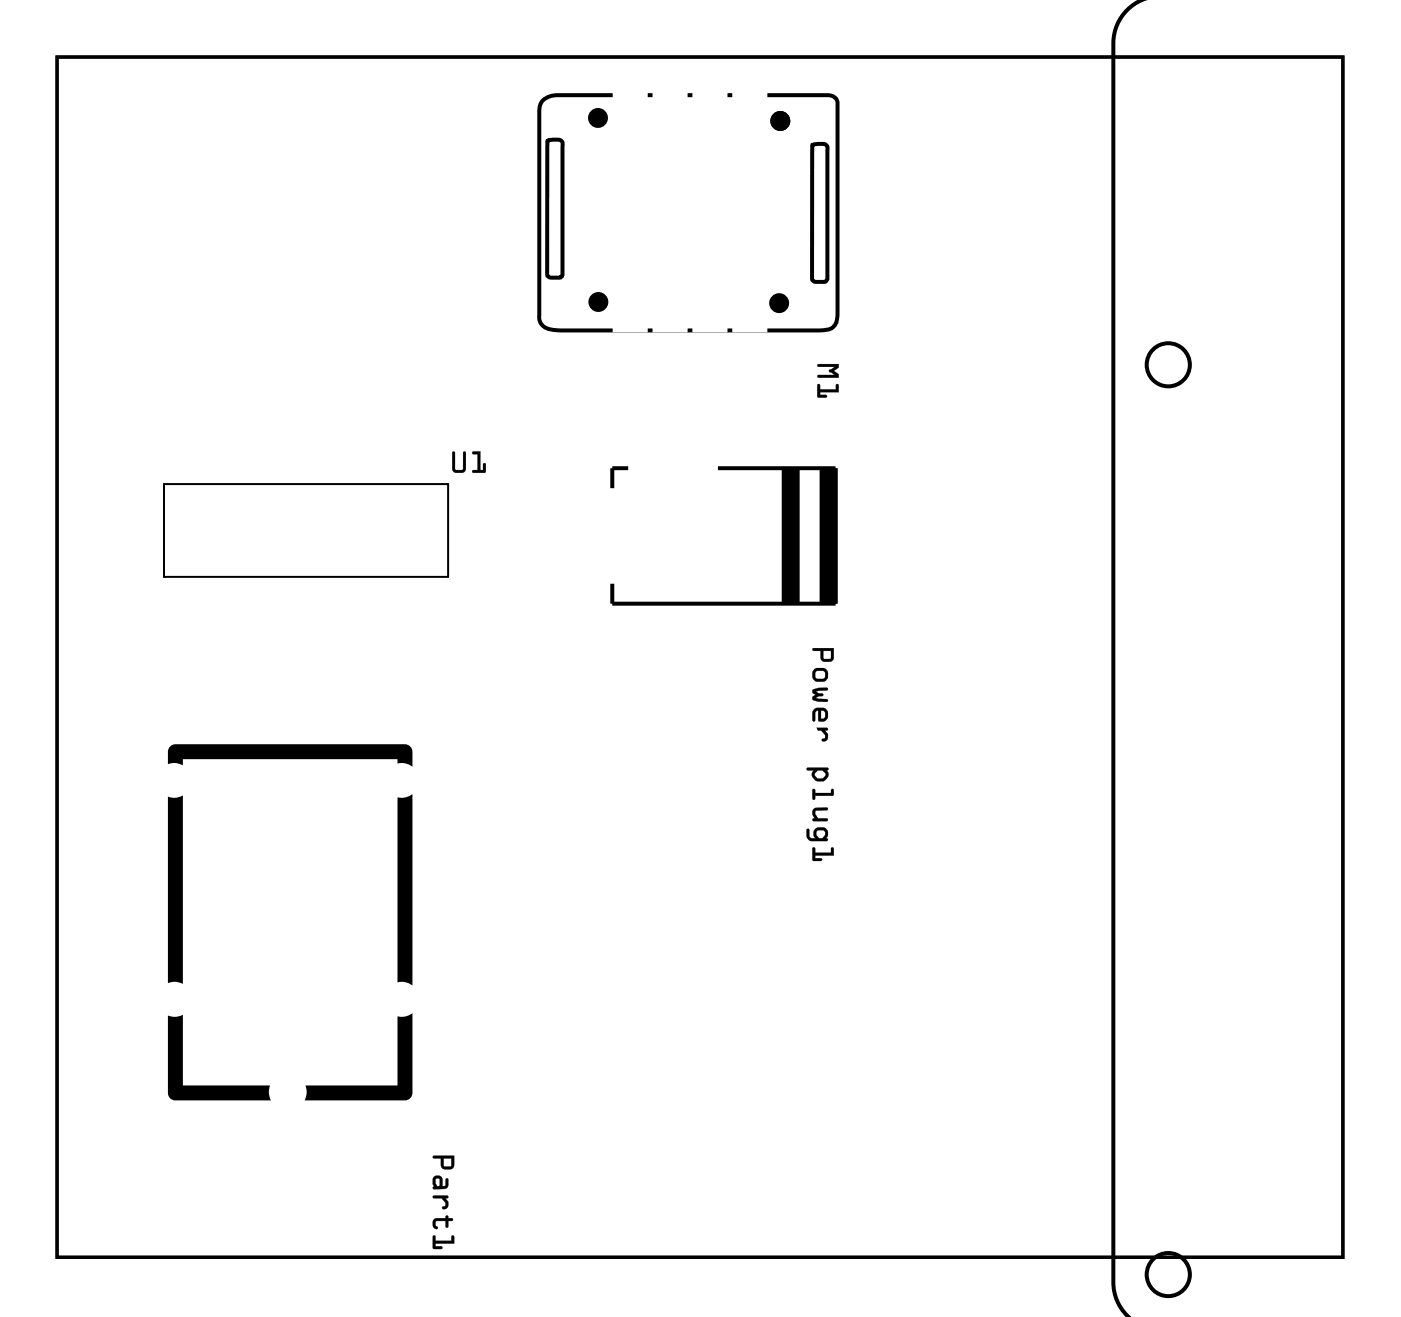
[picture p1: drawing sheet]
<svg xmlns="http://www.w3.org/2000/svg" width="89mm" height="84mm" viewBox="0 0 89 84" stroke-linecap="round" stroke-linejoin="round" font-family="sans-serif">
<path d="M3.6 3.6h82v76.6h-82z" fill="none" stroke="#000" stroke-width=".2"/>
<g fill="#000">
<path d="M10.7 50.8l.4 .1 .6-.2v12l-.6-.1-.4 .1zM10.8 47.7l.1-.2 .3-.1h14.6a.58 .58 0 0 1 .5 .8v.7l-.5-.2h-.5v-.3h-13.7v.4l-.5-.2-.4 .1zM10.7 64.7l.4 .1 .6-.1v4.5h5.5l-.1 .4 .2 .6h-6.1a.48 .48 0 0 1-.5-.5zM19.5 69.2h5.8v-4.4h.5l.5-.2v5.1l-.1 .2-.2 .2-.2 .1h-6.4l.1-.6zM25.3 50.8h.5l.5-.2v12.2l-.5-.2h-.5z"/>
<path d="M3.6 3.6h82v76.6h-82zM3.6 3.6v76.6h82v-76.6z"/>
<path d="M28.8 28.8h.2v1.1l.1 .1 .4-.1v-1a.1 .1 0 0 1 .1-.1 .1 .1 0 0 1 .1 .1v1.1l-.2 .1-.4 .1-.2-.1-.1-.2zM28.8 28.8v1.2l.2 .1h.5l.2-.2v-1.1h-.1l-.1 .1v1l-.4 .1-.1-.1v-1.1zM30.1 28.8h.5v1.2h.2v-.4a.1 .1 0 0 1 .1-.1 .1 .1 0 0 1 .1 .1l-.1 .5-.7 .1a.1 .1 0 0 1-.1-.1 .1 .1 0 0 1 .1-.1h.2v-1h-.3zM30.1 28.8v.1h.3v1.1h-.3v.1h.8v-.6l-.1 .1v.4h-.2v-1.2z"/>
<path d="M28.8 28.8h.2v1.1l.1 .1 .4-.1v-1l.1-.1h.1v1.1l-.2 .2h-.5l-.2-.1zM30.1 28.8h.5v1.2h.2v-.4l.1-.1v.6h-.8v-.1h.3v-1h-.3z"/>
<path d="M52.1 23.2h1.3v.2l-.3 .2 .3 .3v.2l-1.3-.1 .1-.1h1l-.3-.2a.1 .1 0 0 1-.1-.1 .1 .1 0 0 1 .1 0l.3-.2h-1zM52.1 24.5h.1v.3h1.1v-.3h.1v.5h-1.2v.2h.4l.1 .1h-.6z"/>
<path d="M52.1 23.2h1.3v.2l-.3 .2 .3 .3v.2h-1.2a.1 .1 0 0 1-.1-.1 .1 .1 0 0 1 .1-.1h1l-.3-.2a.1 .1 0 0 1-.1-.1 .1 .1 0 0 1 .1 0l.3-.2h-1l-.1-.1zM52.1 23.2l.1 .2h1l-.4 .2 .4 .3h-1l-.1 .1v.1h1.3v-.2l-.3-.3 .3-.2v-.2zM52.1 24.5h.1v.3h1.1l-.1-.2a.1 .1 0 0 1 .1-.1 .1 .1 0 0 1 .1 .1v.4h-1.2v.2h.4a.1 .1 0 0 1 .1 .1 .1 .1 0 0 1-.1 .1l-.5-.1zM52.1 24.5v.8h.6l-.1-.1h-.4v-.2h1.2v-.5h-.1v.3h-1.1v-.3z"/>
<path d="M51.8 41.3h1.3v.7l-.1 .2h-.6l-.1-.2v-.5h-.5zM52.4 41.5l.1 .5h.4v-.5zM51.8 43.1a.5 .5 0 0 1 1 0 .5 .5 0 0 1-1 0zM52 42.8l-.1 .3 .1 .2 .5-.1 .1-.3-.1-.1zM51.8 44a.95 .95 0 0 1 .9-.2v.1v.1l-.7 .1 .4 .2-.4 .2 .7 .1v.1a.95 .95 0 0 1-.9-.1v-.2l.2-.1-.2-.1zM51.9 45.2l.2-.1 .5 .1 .1 .3v.3l-.2 .2h-.3l-.1-.7h-.1l-.1 .1v.5l-.1 .1v-.6zM52.3 45.3v.5h.2l.1-.4-.1-.1zM51.8 46.4h.9v.1l-.1 .1 .1 .2a.33 .33 0 0 1 0 .3 .33 .33 0 0 1-.3 .2 .12 .12 0 0 1 0-.2 .12 .12 0 0 1 .1 0l.1-.2-.3-.3h-.5zM51.4 49l1.3-.1a.11 .11 0 0 1 .1 .2 .1 .1 0 0 1-.2 0l.2 .3-.3 .4a.54 .54 0 0 1-.8-.4l.1-.3h-.4zM52.1 49.1l-.2 .3 .2 .2h.3l.2-.2-.2-.3zM51.8 50.3l.1 .1v.2h1v-.2l.2-.1v.4h-1.2v.2l-.1 .1zM51.8 51.6l.2-.1h.7v.1l-.7 .1-.1 .1 .2 .4h.6v.1h-.9v-.1h.1l-.1-.3zM51.4 52.9h.2v.5h.3l-.1-.2 .1-.4 .2-.1 .5 .1 .1 .2v.3l-.1 .1 .1 .2h-1.1l-.2-.2zM52.1 53l-.1 .2 .2 .2h.2l.2-.2v-.2l-.1-.1zM51.8 54l.1 .1v.3h1v-.3l.2-.1v.5h-1.2v.2h.4l.1 .1-.6 .1z"/>
<path d="M51.8 41.3h1.3v.7l-.1 .2h-.6l-.1-.2v-.5h-.5zM51.8 41.4v.1h.5v.5l.1 .2h.6l.1-.2v-.7zM52.4 41.5l.1 .5h.4v-.5zM52.4 41.5h.5v.5h-.4zM51.7 43.1a.55 .55 0 0 1 1.1 0 .55 .55 0 0 1-1.1 0zM51.8 43.1a.49 .49 0 0 0 .9 0 .49 .49 0 0 0-.9 0zM52 42.8l-.1 .1 .1 .4 .5-.1 .1-.3-.1-.1zM52 42.8h.5l.1 .1-.1 .3-.5 .1-.1-.2zM51.8 44l.3-.2h.6a.1 .1 0 0 1 .1 .1 .1 .1 0 0 1-.1 .1l-.7 .1 .4 .1a.1 .1 0 0 1 .1 .1 .1 .1 0 0 1-.1 .1l-.4 .1 .7 .1a.1 .1 0 0 1 .1 .1 .1 .1 0 0 1-.1 .1l-.9-.2v-.2l.2-.1-.2-.1zM51.8 44v.2l.2 .1-.2 .1v.2l.3 .1h.6v-.1l-.8-.1 .5-.2-.5-.2 .8-.1v-.1h-.6zM51.9 45.2l.2-.1h.4l.3 .4-.1 .2-.1 .2-.4 .1-.1-.1v-.6h-.1l-.1 .2v.4a.1 .1 0 0 1-.1 .1 .1 .1 0 0 1-.1-.1l.1-.5zM51.9 45.2l-.1 .2v.6l.1-.1v-.5l.1-.1h.1l.1 .7h.3l.2-.2v-.3l-.1-.3-.5-.1zM52.3 45.3v.5h.2l.1-.4zM52.3 45.3h.2l.1 .1v.3l-.1 .1h-.2zM51.8 46.4h.9a.1 .1 0 0 1 .1 .1 .1 .1 0 0 1-.1 .1h-.1l.1 .2a.33 .33 0 0 1 0 .3 .33 .33 0 0 1-.3 .2 .14 .14 0 0 1 0-.2 .14 .14 0 0 1 .2-.1v-.1l-.3-.3h-.5zM51.8 46.4v.2h.5l.3 .3v.1l-.2 .2a.23 .23 0 0 0 .2 0 .23 .23 0 0 0 .1-.2v-.2l-.2-.2 .2-.1v-.1zM51.4 49l1.3-.1a.11 .11 0 0 1 .1 .2 .1 .1 0 0 1-.2 0l.2 .2v.2l-.2 .2-.2 .1a.5 .5 0 0 1-.6-.2l-.1-.3 .1-.2h-.4zM51.4 49v.1h.5l-.2 .2v.2l.3 .3h.5l.3-.3v-.2l-.2-.2h.2l-.1-.1zM52.1 49.1l-.2 .3 .2 .2h.3l.2-.2v-.1l-.2-.2zM52.1 49.1h.3l.2 .3-.2 .2h-.3l-.2-.2zM51.8 50.3h.1v.3h1v-.2a.1 .1 0 0 1 .1-.1 .1 .1 0 0 1 .1 .1v.3h-1.2v.2a.1 .1 0 0 1-.1 .1 .1 .1 0 0 1-.1-.1zM51.8 50.3v.7l.1-.1v-.2h1.2v-.4l-.1 .1-.1 .2h-1v-.2zM51.8 51.6l.9-.1a.09 .09 0 0 1 .1 .1 .09 .09 0 0 1-.1 .1h-.7l-.1 .2 .2 .3h.6a.1 .1 0 0 1 .1 .1 .1 .1 0 0 1-.1 .1h-.9a.1 .1 0 0 1 0-.2 .1 .1 0 0 1 .1 0l-.2-.3zM51.8 51.6v.3l.1 .3h-.1v.1h.9v-.1h-.6l-.2-.4 .1-.1 .7-.1v-.1h-.7zM51.4 52.9h.2v.5h.3l-.1-.2 .1-.4 .2-.1 .4 .1 .3 .3-.1 .2-.1 .1a.11 .11 0 0 1 .2 .1 .1 .1 0 0 1-.1 .1h-1.1l-.2-.2zM51.4 52.9v.5l.2 .2h1.1v-.1a.19 .19 0 0 1 0-.3v-.2l-.1-.2h-.6l-.2 .2 .2 .5-.3-.1-.1-.1-.1-.4zM52.1 53l-.1 .3 .2 .1h.2l.2-.2-.1-.2zM52 53l.5-.1 .1 .1v.2l-.2 .2h-.2l-.2-.2zM51.8 54l.1 .1v.3h1v-.3a.1 .1 0 0 1 .1-.1 .1 .1 0 0 1 .1 .1v.5l-1.2-.1v.2h.4a.1 .1 0 0 1 .1 .1 .1 .1 0 0 1-.1 .1l-.5-.1zM51.8 54.1v.8l.6-.1-.1-.1h-.4v-.2h1.2v-.5l-.1 .1-.1 .3h-1v-.3z"/>
<path d="M27.6 73.7h1.3v.7l-.1 .1h-.5l-.2-.1v-.5l-.5-.1zM28.3 73.9v.4h.4l.1-.4zM27.6 75l.2-.1 .3 .1 .1 .6h.2v-.4l.1-.1v.6l-.2 .1h-.7l.1-.2-.1-.4zM27.8 75.1l-.1 .3 .2 .2h.1v-.4zM27.6 76.2h.9v.2h-.1l.1 .2a.33 .33 0 0 1 0 .3 .33 .33 0 0 1-.3 .2 .12 .12 0 0 1 0-.2 .12 .12 0 0 1 .2 0v-.2l-.3-.3h-.5zM27.6 77.7h.8l.1-.2 .1 .2h.3l-.1 .1h-.2v.4l-.1 .1-.1-.1v-.4h-.6l-.1 .3 .2 .1-.1 .2a.34 .34 0 0 1-.3-.3 .34 .34 0 0 1 .1-.4zM27.6 78.8h.1v.3h1.1v-.3h.1v.5h-1.2v.2h.4l.1 .1h-.6z"/>
<path d="M27.6 73.7h1.3v.7l-.1 .1h-.6l-.1-.1v-.5h-.5zM27.6 73.7v.1h.5v.6l.2 .1h.5l.1-.1v-.7zM28.3 73.9v.4h.4l.1-.4zM28.3 73.8h.5l-.1 .6h-.4zM27.6 75l.2-.1 .3 .1 .1 .6h.2v-.4a.1 .1 0 0 1 .1-.1 .1 .1 0 0 1 .1 .1v.4l-.2 .2h-.7a.09 .09 0 0 1-.1-.1 .09 .09 0 0 1 .1-.1l-.1-.1zM27.7 75l-.1 .2 .1 .5-.1 .1h.7l.2-.1v-.5h-.1v.4h-.2l-.1-.6h-.2zM27.8 75.2l-.1 .2 .2 .2h.1v-.4zM27.8 75.1l.2 .1v.4h-.1l-.2-.2zM27.6 76.2h.9a.1 .1 0 0 1 .1 .1 .1 .1 0 0 1-.1 .1h-.1l.2 .2a.33 .33 0 0 1-.1 .3 .33 .33 0 0 1-.3 .2 .14 .14 0 0 1 0-.2 .14 .14 0 0 1 .2 0v-.2l-.3-.3h-.5zM27.6 76.3v.1h.5l.3 .3v.2l-.2 .1a.23 .23 0 0 0 .2 .1 .23 .23 0 0 0 .2-.3l-.1-.2-.2-.2h.2v-.2zM27.6 77.7h.2h.6v-.1a.1 .1 0 0 1 .1-.1 .1 .1 0 0 1 .1 .1v.1h.2a.1 .1 0 0 1 .1 0 .1 .1 0 0 1-.1 .1h-.2v.4a.1 .1 0 0 1-.1 .1 .1 .1 0 0 1-.1-.1v-.4l-.6 .1v.2l.1 .1v.1a.21 .21 0 0 1-.3 0 .21 .21 0 0 1 0-.2zM27.7 77.7a.38 .38 0 0 0 .1 .7l.1-.1-.2-.2 .1-.3h.6v.4l.1 .1 .1-.1v-.4h.2v-.1h-.2l-.1-.2-.1 .2zM27.6 78.8h.1v.3h1.1l-.1-.3a.1 .1 0 0 1 .1-.1 .1 .1 0 0 1 .1 .1v.5h-1.2v.2l.4-.1a.1 .1 0 0 1 .1 .1 .1 .1 0 0 1-.1 .1h-.5zM27.6 78.8v.8h.6l-.1-.1h-.4v-.2h1.2v-.5h-.1v.3h-1.1v-.3z"/>
</g>
<g fill="none" stroke="#000" stroke-width=".25">
<path d="M72.9 0a2.96 2.96 0 0 0-2 2.8v79a2.94 2.94 0 0 0 1.1 2.2M34.6 6.4l.3-.2 .6-.1h17.4a.56 .56 0 0 1 .5 .4v13.5a.94 .94 0 0 1-1.2 1.1l-16.8-.1a.9 .9 0 0 1-1-.9v-13l.1-.5zM34.9 9l.1-.1a.62 .62 0 0 1 .8 .2v8.4l-.1 .2h-.6h-.1l-.1-.2zM51.7 9.3l.2-.1a.62 .62 0 0 1 .8 .2v8.3l-.2 .3h-.5l-.2-.1-.1-.2zM40 29.9h-1v1.2M45.7 29.9h7.5v8.6h-14.2v-1.3M49.9 29.9v8.6M50.1 29.9v8.6M50.2 29.9v8.6M50.3 29.9v8.6M50.4 29.9v8.6M50.6 29.9v8.6"/>
<path d="M50.7 29.9v8.6M50.8 29.9v8.6M52.3 29.9v8.6M52.5 29.9v8.6M52.6 29.9v8.6M52.7 29.9v8.6M52.8 29.9v8.6M53 29.9v8.6M53.1 29.9v8.6"/>
<circle cx="74.4" cy="23.3" r="1.37"/>
<circle cx="74.4" cy="81.3" r="1.37"/>
</g>
<path d="M10.4 30.9h18.1v5.9h-18.1z" fill="none" stroke="#000" stroke-width=".13"/>
<g fill="#000">
<circle cx="38.1" cy="7.5" r=".64"/>
<circle cx="38.1" cy="19.3" r=".64"/>
<circle cx="49.6" cy="19.3" r=".64"/>
<circle cx="49.7" cy="7.7" r=".64"/>
</g>
<path d="M42.2 49.1h.6v1.5h-.6z" fill="#fff"/>
<path d="M42.2 49.1h.6v1.5h-.6z" fill="none" stroke="#fff" stroke-width=".25"/>
<circle cx="37.6" cy="47.2" r="1.5" fill="#fff"/>
<circle cx="37.6" cy="47.2" r="1.5" fill="none" stroke="#fff" stroke-width=".76" stroke-linecap="butt"/>
<path d="M43.2 49.1h.6v1.5h-.6z" fill="#fff"/>
<path d="M43.2 49.1h.6v1.5h-.6z" fill="none" stroke="#fff" stroke-width=".25"/>
<path d="M44.2 49.1h.6v1.5h-.6z" fill="#fff"/>
<path d="M44.2 49.1h.6v1.5h-.6z" fill="none" stroke="#fff" stroke-width=".25"/>
<path d="M45.2 49.1h.6v1.5h-.6z" fill="#fff"/>
<path d="M45.2 49.1h.6v1.5h-.6z" fill="none" stroke="#fff" stroke-width=".25"/>
<path d="M45.2 64.1h.6v1.6h-.6z" fill="#fff"/>
<path d="M45.2 64.1h.6v1.6h-.6z" fill="none" stroke="#fff" stroke-width=".25"/>
<circle cx="50.3" cy="47.2" r="1.5" fill="#fff"/>
<circle cx="50.3" cy="47.2" r="1.5" fill="none" stroke="#fff" stroke-width=".76" stroke-linecap="butt"/>
<path d="M44.2 64.1h.6v1.6h-.6z" fill="#fff"/>
<path d="M44.2 64.1h.6v1.6h-.6z" fill="none" stroke="#fff" stroke-width=".25"/>
<path d="M43.2 64.1h.6v1.6h-.6z" fill="#fff"/>
<path d="M43.2 64.1h.6v1.6h-.6z" fill="none" stroke="#fff" stroke-width=".25"/>
<path d="M42.2 64.1h.6v1.6h-.6z" fill="#fff"/>
<path d="M42.2 64.1h.6v1.6h-.6z" fill="none" stroke="#fff" stroke-width=".25"/>
<circle cx="37.6" cy="63.7" r=".69" fill="#fff"/>
<circle cx="37.6" cy="63.7" r=".69" fill="none" stroke="#fff" stroke-width=".64" stroke-linecap="butt"/>
<circle cx="50.3" cy="67.5" r="1.5" fill="#fff"/>
<circle cx="50.3" cy="67.5" r="1.5" fill="none" stroke="#fff" stroke-width=".76" stroke-linecap="butt"/>
<circle cx="37.6" cy="61.2" r=".69" fill="#fff"/>
<circle cx="37.6" cy="61.2" r=".69" fill="none" stroke="#fff" stroke-width=".64" stroke-linecap="butt"/>
<circle cx="37.6" cy="67.5" r="1.5" fill="#fff"/>
<circle cx="37.6" cy="67.5" r="1.5" fill="none" stroke="#fff" stroke-width=".76" stroke-linecap="butt"/>
<circle cx="37.6" cy="58.6" r=".69" fill="#fff"/>
<circle cx="37.6" cy="58.6" r=".69" fill="none" stroke="#fff" stroke-width=".64" stroke-linecap="butt"/>
<circle cx="37.6" cy="56.1" r=".69" fill="#fff"/>
<circle cx="37.6" cy="56.1" r=".69" fill="none" stroke="#fff" stroke-width=".64" stroke-linecap="butt"/>
<circle cx="37.6" cy="53.6" r=".69" fill="#fff"/>
<circle cx="37.6" cy="53.6" r=".69" fill="none" stroke="#fff" stroke-width=".64" stroke-linecap="butt"/>
<circle cx="37.6" cy="51" r=".69" fill="#fff"/>
<circle cx="37.6" cy="51" r=".69" fill="none" stroke="#fff" stroke-width=".64" stroke-linecap="butt"/>
<path d="M42.2 49.1h.6v1.5h-.6z" fill="#fff"/>
<path d="M42.2 49.1h.6v1.5h-.6z" fill="none" stroke="#fff" stroke-width=".25"/>
<circle cx="37.6" cy="47.2" r="1.5" fill="#fff"/>
<circle cx="37.6" cy="47.2" r="1.5" fill="none" stroke="#fff" stroke-width=".76" stroke-linecap="butt"/>
<path d="M43.2 49.1h.6v1.5h-.6z" fill="#fff"/>
<path d="M43.2 49.1h.6v1.5h-.6z" fill="none" stroke="#fff" stroke-width=".25"/>
<path d="M44.2 49.1h.6v1.5h-.6z" fill="#fff"/>
<path d="M44.2 49.1h.6v1.5h-.6z" fill="none" stroke="#fff" stroke-width=".25"/>
<path d="M45.2 49.1h.6v1.5h-.6z" fill="#fff"/>
<path d="M45.2 49.1h.6v1.5h-.6z" fill="none" stroke="#fff" stroke-width=".25"/>
<path d="M45.2 64.1h.6v1.6h-.6z" fill="#fff"/>
<path d="M45.2 64.1h.6v1.6h-.6z" fill="none" stroke="#fff" stroke-width=".25"/>
<circle cx="50.3" cy="47.2" r="1.5" fill="#fff"/>
<circle cx="50.3" cy="47.2" r="1.5" fill="none" stroke="#fff" stroke-width=".76" stroke-linecap="butt"/>
<path d="M44.2 64.1h.6v1.6h-.6z" fill="#fff"/>
<path d="M44.2 64.1h.6v1.6h-.6z" fill="none" stroke="#fff" stroke-width=".25"/>
<path d="M43.2 64.1h.6v1.6h-.6z" fill="#fff"/>
<path d="M43.2 64.1h.6v1.6h-.6z" fill="none" stroke="#fff" stroke-width=".25"/>
<path d="M42.2 64.1h.6v1.6h-.6z" fill="#fff"/>
<path d="M42.2 64.1h.6v1.6h-.6z" fill="none" stroke="#fff" stroke-width=".25"/>
<circle cx="37.6" cy="63.7" r=".69" fill="#fff"/>
<circle cx="37.6" cy="63.7" r=".69" fill="none" stroke="#fff" stroke-width=".64" stroke-linecap="butt"/>
<circle cx="50.3" cy="67.5" r="1.5" fill="#fff"/>
<circle cx="50.3" cy="67.5" r="1.5" fill="none" stroke="#fff" stroke-width=".76" stroke-linecap="butt"/>
<circle cx="37.6" cy="61.2" r=".69" fill="#fff"/>
<circle cx="37.6" cy="61.2" r=".69" fill="none" stroke="#fff" stroke-width=".64" stroke-linecap="butt"/>
<circle cx="37.6" cy="67.5" r="1.5" fill="#fff"/>
<circle cx="37.6" cy="67.5" r="1.5" fill="none" stroke="#fff" stroke-width=".76" stroke-linecap="butt"/>
<circle cx="37.6" cy="58.6" r=".69" fill="#fff"/>
<circle cx="37.6" cy="58.6" r=".69" fill="none" stroke="#fff" stroke-width=".64" stroke-linecap="butt"/>
<circle cx="37.6" cy="56.1" r=".69" fill="#fff"/>
<circle cx="37.6" cy="56.1" r=".69" fill="none" stroke="#fff" stroke-width=".64" stroke-linecap="butt"/>
<circle cx="37.6" cy="53.6" r=".69" fill="#fff"/>
<circle cx="37.6" cy="53.6" r=".69" fill="none" stroke="#fff" stroke-width=".64" stroke-linecap="butt"/>
<circle cx="37.6" cy="51" r=".69" fill="#fff"/>
<circle cx="37.6" cy="51" r=".69" fill="none" stroke="#fff" stroke-width=".64" stroke-linecap="butt"/>
<circle cx="39.6" cy="34.2" r="1.52" fill="#fff"/>
<circle cx="39.6" cy="34.2" r="1.52" fill="none" stroke="#fff" stroke-width=".76" stroke-linecap="butt"/>
<circle cx="45.7" cy="34.2" r="1.52" fill="#fff"/>
<circle cx="45.7" cy="34.2" r="1.52" fill="none" stroke="#fff" stroke-width=".76" stroke-linecap="butt"/>
<circle cx="42.7" cy="29.3" r="1.52" fill="#fff"/>
<circle cx="42.7" cy="29.3" r="1.52" fill="none" stroke="#fff" stroke-width=".76" stroke-linecap="butt"/>
<circle cx="22.4" cy="45.9" r=".62" fill="#fff"/>
<circle cx="22.4" cy="45.9" r=".62" fill="none" stroke="#fff" stroke-width=".69" stroke-linecap="butt"/>
<circle cx="19.8" cy="45.9" r=".62" fill="#fff"/>
<circle cx="19.8" cy="45.9" r=".62" fill="none" stroke="#fff" stroke-width=".69" stroke-linecap="butt"/>
<circle cx="17.3" cy="45.9" r=".62" fill="#fff"/>
<circle cx="17.3" cy="45.9" r=".62" fill="none" stroke="#fff" stroke-width=".69" stroke-linecap="butt"/>
<circle cx="14.7" cy="45.9" r=".62" fill="#fff"/>
<circle cx="14.7" cy="45.9" r=".62" fill="none" stroke="#fff" stroke-width=".69" stroke-linecap="butt"/>
<circle cx="12.2" cy="45.9" r=".62" fill="#fff"/>
<circle cx="12.2" cy="45.9" r=".62" fill="none" stroke="#fff" stroke-width=".69" stroke-linecap="butt"/>
<circle cx="24.9" cy="45.9" r=".62" fill="#fff"/>
<circle cx="24.9" cy="45.9" r=".62" fill="none" stroke="#fff" stroke-width=".69" stroke-linecap="butt"/>
<path d="M24.2 45.2v1.5h1.5v-1.5zM24.4 45.9a.5 .5 0 0 1 1 0 .5 .5 0 0 1-1 0z" fill="#fff"/>
<g fill="none" stroke="#fff" stroke-width=".25">
<path d="M24.2 45.2h1.5v1.5h-1.5z"/>
<circle cx="24.9" cy="45.9" r=".47"/>
</g>
<circle cx="19.8" cy="71.7" r=".62" fill="#fff"/>
<circle cx="19.8" cy="71.7" r=".62" fill="none" stroke="#fff" stroke-width=".69" stroke-linecap="butt"/>
<circle cx="17.2" cy="71.7" r=".62" fill="#fff"/>
<circle cx="17.2" cy="71.7" r=".62" fill="none" stroke="#fff" stroke-width=".69" stroke-linecap="butt"/>
<circle cx="22.3" cy="71.7" r=".62" fill="#fff"/>
<circle cx="22.3" cy="71.7" r=".62" fill="none" stroke="#fff" stroke-width=".25"/>
<path d="M21.5 70.9v1.5h1.6v-1.5zM21.8 71.7a.5 .5 0 0 1 1 0 .5 .5 0 0 1-1 0z" fill="#fff"/>
<g fill="none" stroke="#fff" stroke-width=".25">
<path d="M21.5 70.9h1.6v1.5h-1.6z"/>
<circle cx="22.3" cy="71.7" r=".47"/>
</g>
<circle cx="14.7" cy="71.7" r=".62" fill="#fff"/>
<circle cx="14.7" cy="71.7" r=".62" fill="none" stroke="#fff" stroke-width=".69" stroke-linecap="butt"/>
<path d="M25.1 35.1h.3v1.4h-.3z" fill="#fff"/>
<path d="M25.1 35.1h.3v1.4h-.3z" fill="none" stroke="#fff" stroke-width=".25"/>
<path d="M24.6 35.1h.3v1.4h-.3z" fill="#fff"/>
<path d="M24.6 35.1h.3v1.4h-.3z" fill="none" stroke="#fff" stroke-width=".25"/>
<path d="M24.1 35.1h.3v1.4h-.3z" fill="#fff"/>
<path d="M24.1 35.1h.3v1.4h-.3z" fill="none" stroke="#fff" stroke-width=".25"/>
<path d="M23.6 35.1h.3v1.4h-.3z" fill="#fff"/>
<path d="M23.6 35.1h.3v1.4h-.3z" fill="none" stroke="#fff" stroke-width=".25"/>
<path d="M23.1 35.1h.3v1.4h-.3z" fill="#fff"/>
<path d="M23.1 35.1h.3v1.4h-.3z" fill="none" stroke="#fff" stroke-width=".25"/>
<path d="M22.6 35.1h.3v1.4h-.3z" fill="#fff"/>
<path d="M22.6 35.1h.3v1.4h-.3z" fill="none" stroke="#fff" stroke-width=".25"/>
<path d="M22.1 35.1h.3v1.4h-.3z" fill="#fff"/>
<path d="M22.1 35.1h.3v1.4h-.3z" fill="none" stroke="#fff" stroke-width=".25"/>
<path d="M21.6 35.1h.3v1.4h-.3z" fill="#fff"/>
<path d="M21.6 35.1h.3v1.4h-.3z" fill="none" stroke="#fff" stroke-width=".25"/>
<path d="M21.1 35.1h.3v1.4h-.3z" fill="#fff"/>
<path d="M21.1 35.1h.3v1.4h-.3z" fill="none" stroke="#fff" stroke-width=".25"/>
<path d="M20.6 35.1h.3v1.4h-.3z" fill="#fff"/>
<path d="M20.6 35.1h.3v1.4h-.3z" fill="none" stroke="#fff" stroke-width=".25"/>
<path d="M20.1 35.1h.3v1.4h-.3z" fill="#fff"/>
<path d="M20.1 35.1h.3v1.4h-.3z" fill="none" stroke="#fff" stroke-width=".25"/>
<path d="M19.6 35.1h.3v1.4h-.3z" fill="#fff"/>
<path d="M19.6 35.1h.3v1.4h-.3z" fill="none" stroke="#fff" stroke-width=".25"/>
<path d="M19.1 35.1h.3v1.4h-.3z" fill="#fff"/>
<path d="M19.1 35.1h.3v1.4h-.3z" fill="none" stroke="#fff" stroke-width=".25"/>
<path d="M18.6 35.1h.3v1.4h-.3z" fill="#fff"/>
<path d="M18.6 35.1h.3v1.4h-.3z" fill="none" stroke="#fff" stroke-width=".25"/>
<path d="M18.1 35.1h.3v1.4h-.3z" fill="#fff"/>
<path d="M18.1 35.1h.3v1.4h-.3z" fill="none" stroke="#fff" stroke-width=".25"/>
<path d="M17.6 35.1h.3v1.4h-.3z" fill="#fff"/>
<path d="M17.6 35.1h.3v1.4h-.3z" fill="none" stroke="#fff" stroke-width=".25"/>
<path d="M17.1 35.1h.3v1.4h-.3z" fill="#fff"/>
<path d="M17.1 35.1h.3v1.4h-.3z" fill="none" stroke="#fff" stroke-width=".25"/>
<path d="M16.6 35.1h.3v1.4h-.3z" fill="#fff"/>
<path d="M16.6 35.1h.3v1.4h-.3z" fill="none" stroke="#fff" stroke-width=".25"/>
<path d="M16.1 35.1h.3v1.4h-.3z" fill="#fff"/>
<path d="M16.1 35.1h.3v1.4h-.3z" fill="none" stroke="#fff" stroke-width=".25"/>
<path d="M15.6 35.1h.3v1.4h-.3z" fill="#fff"/>
<path d="M15.6 35.1h.3v1.4h-.3z" fill="none" stroke="#fff" stroke-width=".25"/>
<path d="M15.1 35.1h.3v1.4h-.3z" fill="#fff"/>
<path d="M15.1 35.1h.3v1.4h-.3z" fill="none" stroke="#fff" stroke-width=".25"/>
<path d="M14.6 35.1h.3v1.4h-.3z" fill="#fff"/>
<path d="M14.6 35.1h.3v1.4h-.3z" fill="none" stroke="#fff" stroke-width=".25"/>
<path d="M14.1 35.1h.3v1.4h-.3z" fill="#fff"/>
<path d="M14.1 35.1h.3v1.4h-.3z" fill="none" stroke="#fff" stroke-width=".25"/>
<path d="M13.6 35.1h.3v1.4h-.3z" fill="#fff"/>
<path d="M13.6 35.1h.3v1.4h-.3z" fill="none" stroke="#fff" stroke-width=".25"/>
<path d="M11.2 32.2h2.1v1.3h-2.1z" fill="#fff"/>
<path d="M11.2 32.2h2.1v1.3h-2.1z" fill="none" stroke="#fff" stroke-width=".25"/>
<path d="M25.7 32.2h2.1v1.3h-2.1z" fill="#fff"/>
<path d="M25.7 32.2h2.1v1.3h-2.1z" fill="none" stroke="#fff" stroke-width=".25"/>
<path d="M75.2 27.6l.4-.2h1.3a.74 .74 0 0 1 .7 .8 .74 .74 0 0 1-.7 .7h-1.3a.75 .75 0 0 1-.4-1.3z" fill="#fff"/>
<path d="M75.2 27.6l.4-.2h1.3a.74 .74 0 0 1 .7 .8 .74 .74 0 0 1-.7 .7h-1.3a.75 .75 0 0 1-.4-1.3z" fill="none" stroke="#fff" stroke-width=".25"/>
<path d="M75.2 30.2l.4-.2h1.3a.74 .74 0 0 1 .7 .7 .74 .74 0 0 1-.7 .7h-1.3a.75 .75 0 0 1-.4-1.2z" fill="#fff"/>
<path d="M75.2 30.2l.4-.2h1.3a.74 .74 0 0 1 .7 .7 .74 .74 0 0 1-.7 .7h-1.3a.75 .75 0 0 1-.4-1.2z" fill="none" stroke="#fff" stroke-width=".25"/>
<path d="M75.2 32.7l.4-.2h1.3a.74 .74 0 0 1 .7 .7 .74 .74 0 0 1-.7 .8h-1.3a.75 .75 0 0 1-.4-1.3z" fill="#fff"/>
<path d="M75.2 32.7l.4-.2h1.3a.74 .74 0 0 1 .7 .7 .74 .74 0 0 1-.7 .8h-1.3a.75 .75 0 0 1-.4-1.3z" fill="none" stroke="#fff" stroke-width=".25"/>
<path d="M75.2 35.3l.4-.3h1.3a.74 .74 0 0 1 .7 .8 .74 .74 0 0 1-.7 .7h-1.3a.75 .75 0 0 1-.4-1.2z" fill="#fff"/>
<path d="M75.2 35.3l.4-.3h1.3a.74 .74 0 0 1 .7 .8 .74 .74 0 0 1-.7 .7h-1.3a.75 .75 0 0 1-.4-1.2z" fill="none" stroke="#fff" stroke-width=".25"/>
<path d="M75.2 37.8l.4-.2h1.3a.74 .74 0 0 1 .7 .7 .74 .74 0 0 1-.7 .8h-1.3a.75 .75 0 0 1-.4-1.3z" fill="#fff"/>
<path d="M75.2 37.8l.4-.2h1.3a.74 .74 0 0 1 .7 .7 .74 .74 0 0 1-.7 .8h-1.3a.75 .75 0 0 1-.4-1.3z" fill="none" stroke="#fff" stroke-width=".25"/>
<path d="M75.2 40.3l.4-.2h1.3a.74 .74 0 0 1 .7 .8 .74 .74 0 0 1-.7 .7h-1.3a.75 .75 0 0 1-.4-1.3z" fill="#fff"/>
<path d="M75.2 40.3l.4-.2h1.3a.74 .74 0 0 1 .7 .8 .74 .74 0 0 1-.7 .7h-1.3a.75 .75 0 0 1-.4-1.3z" fill="none" stroke="#fff" stroke-width=".25"/>
<path d="M75.2 42.9l.4-.2h1.3a.74 .74 0 0 1 .7 .7 .74 .74 0 0 1-.7 .7h-1.3a.75 .75 0 0 1-.4-1.2z" fill="#fff"/>
<path d="M75.2 42.9l.4-.2h1.3a.74 .74 0 0 1 .7 .7 .74 .74 0 0 1-.7 .7h-1.3a.75 .75 0 0 1-.4-1.2z" fill="none" stroke="#fff" stroke-width=".25"/>
<path d="M75.2 45.4l.4-.2h1.3a.74 .74 0 0 1 .7 .7 .74 .74 0 0 1-.7 .8h-1.3a.75 .75 0 0 1-.4-1.3z" fill="#fff"/>
<path d="M75.2 45.4l.4-.2h1.3a.74 .74 0 0 1 .7 .7 .74 .74 0 0 1-.7 .8h-1.3a.75 .75 0 0 1-.4-1.3z" fill="none" stroke="#fff" stroke-width=".25"/>
<path d="M75.2 48l.4-.3h1.3a.74 .74 0 0 1 .7 .8 .74 .74 0 0 1-.7 .7h-1.3a.75 .75 0 0 1-.4-1.2z" fill="#fff"/>
<path d="M75.2 48l.4-.3h1.3a.74 .74 0 0 1 .7 .8 .74 .74 0 0 1-.7 .7h-1.3a.75 .75 0 0 1-.4-1.2z" fill="none" stroke="#fff" stroke-width=".25"/>
<path d="M75.2 50.5l.4-.2h1.3a.74 .74 0 0 1 .7 .7 .74 .74 0 0 1-.7 .8h-1.3a.75 .75 0 0 1-.4-1.3z" fill="#fff"/>
<path d="M75.2 50.5l.4-.2h1.3a.74 .74 0 0 1 .7 .7 .74 .74 0 0 1-.7 .8h-1.3a.75 .75 0 0 1-.4-1.3z" fill="none" stroke="#fff" stroke-width=".25"/>
<path d="M75.2 53l.4-.2h1.3a.74 .74 0 0 1 .7 .8 .74 .74 0 0 1-.7 .7h-1.3a.75 .75 0 0 1-.4-1.3z" fill="#fff"/>
<path d="M75.2 53l.4-.2h1.3a.74 .74 0 0 1 .7 .8 .74 .74 0 0 1-.7 .7h-1.3a.75 .75 0 0 1-.4-1.3z" fill="none" stroke="#fff" stroke-width=".25"/>
<path d="M75.2 55.6l.4-.2h1.3a.74 .74 0 0 1 .7 .7 .74 .74 0 0 1-.7 .7h-1.3a.75 .75 0 0 1-.4-1.2z" fill="#fff"/>
<path d="M75.2 55.6l.4-.2h1.3a.74 .74 0 0 1 .7 .7 .74 .74 0 0 1-.7 .7h-1.3a.75 .75 0 0 1-.4-1.2z" fill="none" stroke="#fff" stroke-width=".25"/>
<path d="M75.2 58.1l.4-.2h1.3a.74 .74 0 0 1 .7 .7 .74 .74 0 0 1-.7 .8h-1.3a.75 .75 0 0 1-.4-1.3z" fill="#fff"/>
<path d="M75.2 58.1l.4-.2h1.3a.74 .74 0 0 1 .7 .7 .74 .74 0 0 1-.7 .8h-1.3a.75 .75 0 0 1-.4-1.3z" fill="none" stroke="#fff" stroke-width=".25"/>
<path d="M75.2 60.7l.4-.3h1.3a.74 .74 0 0 1 .7 .8 .74 .74 0 0 1-.7 .7h-1.3a.75 .75 0 0 1-.4-1.2z" fill="#fff"/>
<path d="M75.2 60.7l.4-.3h1.3a.74 .74 0 0 1 .7 .8 .74 .74 0 0 1-.7 .7h-1.3a.75 .75 0 0 1-.4-1.2z" fill="none" stroke="#fff" stroke-width=".25"/>
<path d="M75.2 63.2l.4-.2h1.3a.74 .74 0 0 1 .7 .7 .74 .74 0 0 1-.7 .8h-1.3a.75 .75 0 0 1-.4-1.3z" fill="#fff"/>
<path d="M75.2 63.2l.4-.2h1.3a.74 .74 0 0 1 .7 .7 .74 .74 0 0 1-.7 .8h-1.3a.75 .75 0 0 1-.4-1.3z" fill="none" stroke="#fff" stroke-width=".25"/>
<path d="M75.2 65.7l.4-.2h1.3a.74 .74 0 0 1 .7 .8 .74 .74 0 0 1-.7 .7h-1.3a.75 .75 0 0 1-.4-1.3z" fill="#fff"/>
<path d="M75.2 65.7l.4-.2h1.3a.74 .74 0 0 1 .7 .8 .74 .74 0 0 1-.7 .7h-1.3a.75 .75 0 0 1-.4-1.3z" fill="none" stroke="#fff" stroke-width=".25"/>
<path d="M75.2 68.3l.4-.2h1.3a.74 .74 0 0 1 .7 .7 .74 .74 0 0 1-.7 .7h-1.3a.75 .75 0 0 1-.4-1.2z" fill="#fff"/>
<path d="M75.2 68.3l.4-.2h1.3a.74 .74 0 0 1 .7 .7 .74 .74 0 0 1-.7 .7h-1.3a.75 .75 0 0 1-.4-1.2z" fill="none" stroke="#fff" stroke-width=".25"/>
<path d="M75.2 70.8l.4-.2h1.3a.74 .74 0 0 1 .7 .7 .74 .74 0 0 1-.7 .8h-1.3a.75 .75 0 0 1-.4-1.3z" fill="#fff"/>
<path d="M75.2 70.8l.4-.2h1.3a.74 .74 0 0 1 .7 .7 .74 .74 0 0 1-.7 .8h-1.3a.75 .75 0 0 1-.4-1.3z" fill="none" stroke="#fff" stroke-width=".25"/>
<path d="M75.2 73.4l.4-.3h1.3a.74 .74 0 0 1 .7 .8 .74 .74 0 0 1-.7 .7h-1.3a.75 .75 0 0 1-.4-1.2z" fill="#fff"/>
<path d="M75.2 73.4l.4-.3h1.3a.74 .74 0 0 1 .7 .8 .74 .74 0 0 1-.7 .7h-1.3a.75 .75 0 0 1-.4-1.2z" fill="none" stroke="#fff" stroke-width=".25"/>
<path d="M75.2 75.9l.4-.2h1.3a.74 .74 0 0 1 .7 .7 .74 .74 0 0 1-.7 .8h-1.3a.75 .75 0 0 1-.4-1.3z" fill="#fff"/>
<path d="M75.2 75.9l.4-.2h1.3a.74 .74 0 0 1 .7 .7 .74 .74 0 0 1-.7 .8h-1.3a.75 .75 0 0 1-.4-1.3z" fill="none" stroke="#fff" stroke-width=".25"/>
<path d="M71.5 27.6l.4-.2h1.4a.74 .74 0 0 1 .6 .8 .74 .74 0 0 1-.6 .7h-1.4a.75 .75 0 0 1-.4-1.3z" fill="#fff"/>
<path d="M71.5 27.6l.4-.2h1.4a.74 .74 0 0 1 .6 .8 .74 .74 0 0 1-.6 .7h-1.4a.75 .75 0 0 1-.4-1.3z" fill="none" stroke="#fff" stroke-width=".25"/>
<path d="M71.5 30.2l.4-.2h1.4a.74 .74 0 0 1 .6 .7 .74 .74 0 0 1-.6 .7h-1.4a.75 .75 0 0 1-.4-1.2z" fill="#fff"/>
<path d="M71.5 30.2l.4-.2h1.4a.74 .74 0 0 1 .6 .7 .74 .74 0 0 1-.6 .7h-1.4a.75 .75 0 0 1-.4-1.2z" fill="none" stroke="#fff" stroke-width=".25"/>
<path d="M71.5 32.7l.4-.2h1.4a.74 .74 0 0 1 .6 .7 .74 .74 0 0 1-.6 .8h-1.4a.75 .75 0 0 1-.4-1.3z" fill="#fff"/>
<path d="M71.5 32.7l.4-.2h1.4a.74 .74 0 0 1 .6 .7 .74 .74 0 0 1-.6 .8h-1.4a.75 .75 0 0 1-.4-1.3z" fill="none" stroke="#fff" stroke-width=".25"/>
<path d="M71.5 35.3l.4-.3h1.4a.74 .74 0 0 1 .6 .8 .74 .74 0 0 1-.6 .7h-1.4a.75 .75 0 0 1-.4-1.2z" fill="#fff"/>
<path d="M71.5 35.3l.4-.3h1.4a.74 .74 0 0 1 .6 .8 .74 .74 0 0 1-.6 .7h-1.4a.75 .75 0 0 1-.4-1.2z" fill="none" stroke="#fff" stroke-width=".25"/>
<path d="M71.5 37.8l.4-.2h1.4a.74 .74 0 0 1 .6 .7 .74 .74 0 0 1-.6 .8h-1.4a.75 .75 0 0 1-.4-1.3z" fill="#fff"/>
<path d="M71.5 37.8l.4-.2h1.4a.74 .74 0 0 1 .6 .7 .74 .74 0 0 1-.6 .8h-1.4a.75 .75 0 0 1-.4-1.3z" fill="none" stroke="#fff" stroke-width=".25"/>
<path d="M71.5 40.3l.4-.2h1.4a.74 .74 0 0 1 .6 .8 .74 .74 0 0 1-.6 .7h-1.4a.75 .75 0 0 1-.4-1.3z" fill="#fff"/>
<path d="M71.5 40.3l.4-.2h1.4a.74 .74 0 0 1 .6 .8 .74 .74 0 0 1-.6 .7h-1.4a.75 .75 0 0 1-.4-1.3z" fill="none" stroke="#fff" stroke-width=".25"/>
<path d="M71.5 42.9l.4-.2h1.4a.74 .74 0 0 1 .6 .7 .74 .74 0 0 1-.6 .7h-1.4a.75 .75 0 0 1-.4-1.2z" fill="#fff"/>
<path d="M71.5 42.9l.4-.2h1.4a.74 .74 0 0 1 .6 .7 .74 .74 0 0 1-.6 .7h-1.4a.75 .75 0 0 1-.4-1.2z" fill="none" stroke="#fff" stroke-width=".25"/>
<path d="M71.5 45.4l.4-.2h1.4a.74 .74 0 0 1 .6 .7 .74 .74 0 0 1-.6 .8h-1.4a.75 .75 0 0 1-.4-1.3z" fill="#fff"/>
<path d="M71.5 45.4l.4-.2h1.4a.74 .74 0 0 1 .6 .7 .74 .74 0 0 1-.6 .8h-1.4a.75 .75 0 0 1-.4-1.3z" fill="none" stroke="#fff" stroke-width=".25"/>
<path d="M71.5 48l.4-.3h1.4a.74 .74 0 0 1 .6 .8 .74 .74 0 0 1-.6 .7h-1.4a.75 .75 0 0 1-.4-1.2z" fill="#fff"/>
<path d="M71.5 48l.4-.3h1.4a.74 .74 0 0 1 .6 .8 .74 .74 0 0 1-.6 .7h-1.4a.75 .75 0 0 1-.4-1.2z" fill="none" stroke="#fff" stroke-width=".25"/>
<path d="M71.5 50.5l.4-.2h1.4a.74 .74 0 0 1 .6 .7 .74 .74 0 0 1-.6 .8h-1.4a.75 .75 0 0 1-.4-1.3z" fill="#fff"/>
<path d="M71.5 50.5l.4-.2h1.4a.74 .74 0 0 1 .6 .7 .74 .74 0 0 1-.6 .8h-1.4a.75 .75 0 0 1-.4-1.3z" fill="none" stroke="#fff" stroke-width=".25"/>
<path d="M71.5 53l.4-.2h1.4a.74 .74 0 0 1 .6 .8 .74 .74 0 0 1-.6 .7h-1.4a.75 .75 0 0 1-.4-1.3z" fill="#fff"/>
<path d="M71.5 53l.4-.2h1.4a.74 .74 0 0 1 .6 .8 .74 .74 0 0 1-.6 .7h-1.4a.75 .75 0 0 1-.4-1.3z" fill="none" stroke="#fff" stroke-width=".25"/>
<path d="M71.5 55.6l.4-.2h1.4a.74 .74 0 0 1 .6 .7 .74 .74 0 0 1-.6 .7h-1.4a.75 .75 0 0 1-.4-1.2z" fill="#fff"/>
<path d="M71.5 55.6l.4-.2h1.4a.74 .74 0 0 1 .6 .7 .74 .74 0 0 1-.6 .7h-1.4a.75 .75 0 0 1-.4-1.2z" fill="none" stroke="#fff" stroke-width=".25"/>
<path d="M71.5 58.1l.4-.2h1.4a.74 .74 0 0 1 .6 .7 .74 .74 0 0 1-.6 .8h-1.4a.75 .75 0 0 1-.4-1.3z" fill="#fff"/>
<path d="M71.5 58.1l.4-.2h1.4a.74 .74 0 0 1 .6 .7 .74 .74 0 0 1-.6 .8h-1.4a.75 .75 0 0 1-.4-1.3z" fill="none" stroke="#fff" stroke-width=".25"/>
<path d="M71.5 60.7l.4-.3h1.4a.74 .74 0 0 1 .6 .8 .74 .74 0 0 1-.6 .7h-1.4a.75 .75 0 0 1-.4-1.2z" fill="#fff"/>
<path d="M71.5 60.7l.4-.3h1.4a.74 .74 0 0 1 .6 .8 .74 .74 0 0 1-.6 .7h-1.4a.75 .75 0 0 1-.4-1.2z" fill="none" stroke="#fff" stroke-width=".25"/>
<path d="M71.5 63.2l.4-.2h1.4a.74 .74 0 0 1 .6 .7 .74 .74 0 0 1-.6 .8h-1.4a.75 .75 0 0 1-.4-1.3z" fill="#fff"/>
<path d="M71.5 63.2l.4-.2h1.4a.74 .74 0 0 1 .6 .7 .74 .74 0 0 1-.6 .8h-1.4a.75 .75 0 0 1-.4-1.3z" fill="none" stroke="#fff" stroke-width=".25"/>
<path d="M71.5 65.7l.4-.2h1.4a.74 .74 0 0 1 .6 .8 .74 .74 0 0 1-.6 .7h-1.4a.75 .75 0 0 1-.4-1.3z" fill="#fff"/>
<path d="M71.5 65.7l.4-.2h1.4a.74 .74 0 0 1 .6 .8 .74 .74 0 0 1-.6 .7h-1.4a.75 .75 0 0 1-.4-1.3z" fill="none" stroke="#fff" stroke-width=".25"/>
<path d="M71.5 68.3l.4-.2h1.4a.74 .74 0 0 1 .6 .7 .74 .74 0 0 1-.6 .7h-1.4a.75 .75 0 0 1-.4-1.2z" fill="#fff"/>
<path d="M71.5 68.3l.4-.2h1.4a.74 .74 0 0 1 .6 .7 .74 .74 0 0 1-.6 .7h-1.4a.75 .75 0 0 1-.4-1.2z" fill="none" stroke="#fff" stroke-width=".25"/>
<path d="M71.5 70.8l.4-.2h1.4a.74 .74 0 0 1 .6 .7 .74 .74 0 0 1-.6 .8h-1.4a.75 .75 0 0 1-.4-1.3z" fill="#fff"/>
<path d="M71.5 70.8l.4-.2h1.4a.74 .74 0 0 1 .6 .7 .74 .74 0 0 1-.6 .8h-1.4a.75 .75 0 0 1-.4-1.3z" fill="none" stroke="#fff" stroke-width=".25"/>
<path d="M71.5 73.4l.4-.3h1.4a.74 .74 0 0 1 .6 .8 .74 .74 0 0 1-.6 .7h-1.4a.75 .75 0 0 1-.4-1.2z" fill="#fff"/>
<path d="M71.5 73.4l.4-.3h1.4a.74 .74 0 0 1 .6 .8 .74 .74 0 0 1-.6 .7h-1.4a.75 .75 0 0 1-.4-1.2z" fill="none" stroke="#fff" stroke-width=".25"/>
<path d="M71.5 75.9l.4-.2h1.3a.74 .74 0 0 1 .7 .7 .74 .74 0 0 1-.7 .8h-1.3a.75 .75 0 0 1-.4-1.3z" fill="#fff"/>
<path d="M71.5 75.9l.4-.2h1.3a.74 .74 0 0 1 .7 .7 .74 .74 0 0 1-.7 .8h-1.3a.75 .75 0 0 1-.4-1.3z" fill="none" stroke="#fff" stroke-width=".25"/>
<circle cx="75.7" cy="76.4" r=".61" fill="#fff"/>
<circle cx="75.7" cy="76.4" r=".61" fill="none" stroke="#fff" stroke-width=".51"/>
<circle cx="73.2" cy="76.4" r=".61" fill="#fff"/>
<circle cx="73.2" cy="76.4" r=".61" fill="none" stroke="#fff" stroke-width=".51"/>
<circle cx="75.7" cy="73.9" r=".61" fill="#fff"/>
<circle cx="75.7" cy="73.9" r=".61" fill="none" stroke="#fff" stroke-width=".51"/>
<circle cx="73.2" cy="73.9" r=".61" fill="#fff"/>
<circle cx="73.2" cy="73.9" r=".61" fill="none" stroke="#fff" stroke-width=".51"/>
<circle cx="75.7" cy="71.3" r=".61" fill="#fff"/>
<circle cx="75.7" cy="71.3" r=".61" fill="none" stroke="#fff" stroke-width=".51"/>
<circle cx="73.2" cy="71.3" r=".61" fill="#fff"/>
<circle cx="73.2" cy="71.3" r=".61" fill="none" stroke="#fff" stroke-width=".51"/>
<circle cx="75.7" cy="68.8" r=".61" fill="#fff"/>
<circle cx="75.7" cy="68.8" r=".61" fill="none" stroke="#fff" stroke-width=".51"/>
<circle cx="73.2" cy="68.8" r=".61" fill="#fff"/>
<circle cx="73.2" cy="68.8" r=".61" fill="none" stroke="#fff" stroke-width=".51"/>
<circle cx="75.7" cy="66.3" r=".61" fill="#fff"/>
<circle cx="75.7" cy="66.3" r=".61" fill="none" stroke="#fff" stroke-width=".51"/>
<circle cx="73.2" cy="66.3" r=".61" fill="#fff"/>
<circle cx="73.2" cy="66.3" r=".61" fill="none" stroke="#fff" stroke-width=".51"/>
<circle cx="75.7" cy="63.7" r=".61" fill="#fff"/>
<circle cx="75.7" cy="63.7" r=".61" fill="none" stroke="#fff" stroke-width=".51"/>
<circle cx="73.2" cy="63.7" r=".61" fill="#fff"/>
<circle cx="73.2" cy="63.7" r=".61" fill="none" stroke="#fff" stroke-width=".51"/>
<circle cx="75.7" cy="61.2" r=".61" fill="#fff"/>
<circle cx="75.7" cy="61.2" r=".61" fill="none" stroke="#fff" stroke-width=".51"/>
<circle cx="73.2" cy="61.2" r=".61" fill="#fff"/>
<circle cx="73.2" cy="61.2" r=".61" fill="none" stroke="#fff" stroke-width=".51"/>
<circle cx="75.7" cy="58.6" r=".61" fill="#fff"/>
<circle cx="75.7" cy="58.6" r=".61" fill="none" stroke="#fff" stroke-width=".51"/>
<circle cx="73.2" cy="58.6" r=".61" fill="#fff"/>
<circle cx="73.2" cy="58.6" r=".61" fill="none" stroke="#fff" stroke-width=".51"/>
<circle cx="75.7" cy="56.1" r=".61" fill="#fff"/>
<circle cx="75.7" cy="56.1" r=".61" fill="none" stroke="#fff" stroke-width=".51"/>
<circle cx="73.2" cy="56.1" r=".61" fill="#fff"/>
<circle cx="73.2" cy="56.1" r=".61" fill="none" stroke="#fff" stroke-width=".51"/>
<circle cx="75.7" cy="53.6" r=".61" fill="#fff"/>
<circle cx="75.7" cy="53.6" r=".61" fill="none" stroke="#fff" stroke-width=".51"/>
<circle cx="73.2" cy="53.6" r=".61" fill="#fff"/>
<circle cx="73.2" cy="53.6" r=".61" fill="none" stroke="#fff" stroke-width=".51"/>
<circle cx="75.7" cy="51" r=".61" fill="#fff"/>
<circle cx="75.7" cy="51" r=".61" fill="none" stroke="#fff" stroke-width=".51"/>
<circle cx="73.2" cy="51" r=".61" fill="#fff"/>
<circle cx="73.2" cy="51" r=".61" fill="none" stroke="#fff" stroke-width=".51"/>
<circle cx="75.7" cy="48.5" r=".61" fill="#fff"/>
<circle cx="75.7" cy="48.5" r=".61" fill="none" stroke="#fff" stroke-width=".51"/>
<circle cx="73.2" cy="48.5" r=".61" fill="#fff"/>
<circle cx="73.2" cy="48.5" r=".61" fill="none" stroke="#fff" stroke-width=".51"/>
<circle cx="75.7" cy="45.9" r=".61" fill="#fff"/>
<circle cx="75.7" cy="45.9" r=".61" fill="none" stroke="#fff" stroke-width=".51"/>
<circle cx="73.2" cy="45.9" r=".61" fill="#fff"/>
<circle cx="73.2" cy="45.9" r=".61" fill="none" stroke="#fff" stroke-width=".51"/>
<circle cx="75.7" cy="43.4" r=".61" fill="#fff"/>
<circle cx="75.7" cy="43.4" r=".61" fill="none" stroke="#fff" stroke-width=".51"/>
<circle cx="73.2" cy="43.4" r=".61" fill="#fff"/>
<circle cx="73.2" cy="43.4" r=".61" fill="none" stroke="#fff" stroke-width=".51"/>
<circle cx="75.7" cy="40.9" r=".61" fill="#fff"/>
<circle cx="75.7" cy="40.9" r=".61" fill="none" stroke="#fff" stroke-width=".51"/>
<circle cx="73.2" cy="40.9" r=".61" fill="#fff"/>
<circle cx="73.2" cy="40.9" r=".61" fill="none" stroke="#fff" stroke-width=".51"/>
<circle cx="75.7" cy="38.3" r=".61" fill="#fff"/>
<circle cx="75.7" cy="38.3" r=".61" fill="none" stroke="#fff" stroke-width=".51"/>
<circle cx="73.2" cy="38.3" r=".61" fill="#fff"/>
<circle cx="73.2" cy="38.3" r=".61" fill="none" stroke="#fff" stroke-width=".51"/>
<circle cx="75.7" cy="35.8" r=".61" fill="#fff"/>
<circle cx="75.7" cy="35.8" r=".61" fill="none" stroke="#fff" stroke-width=".51"/>
<circle cx="73.2" cy="35.8" r=".61" fill="#fff"/>
<circle cx="73.2" cy="35.8" r=".61" fill="none" stroke="#fff" stroke-width=".51"/>
<circle cx="75.7" cy="33.2" r=".61" fill="#fff"/>
<circle cx="75.7" cy="33.2" r=".61" fill="none" stroke="#fff" stroke-width=".51"/>
<circle cx="73.2" cy="33.2" r=".61" fill="#fff"/>
<circle cx="73.2" cy="33.2" r=".61" fill="none" stroke="#fff" stroke-width=".51"/>
<circle cx="75.7" cy="30.7" r=".61" fill="#fff"/>
<circle cx="75.7" cy="30.7" r=".61" fill="none" stroke="#fff" stroke-width=".51"/>
<circle cx="73.2" cy="30.7" r=".61" fill="#fff"/>
<circle cx="73.2" cy="30.7" r=".61" fill="none" stroke="#fff" stroke-width=".51"/>
<circle cx="75.7" cy="28.2" r=".61" fill="#fff"/>
<circle cx="75.7" cy="28.2" r=".61" fill="none" stroke="#fff" stroke-width=".51"/>
<circle cx="73.2" cy="28.2" r=".61" fill="#fff"/>
<circle cx="73.2" cy="28.2" r=".61" fill="none" stroke="#fff" stroke-width=".51"/>
<path d="M46.8 6h2v1h-2z" fill="#fff"/>
<path d="M46.8 6h2v1h-2z" fill="none" stroke="#fff" stroke-width=".25"/>
<path d="M44.2 6h2v1h-2z" fill="#fff"/>
<path d="M44.2 6h2v1h-2z" fill="none" stroke="#fff" stroke-width=".25"/>
<path d="M41.7 6h2v1h-2z" fill="#fff"/>
<path d="M41.7 6h2v1h-2z" fill="none" stroke="#fff" stroke-width=".25"/>
<path d="M39.2 6h1.9v1h-1.9z" fill="#fff"/>
<path d="M39.2 6h1.9v1h-1.9z" fill="none" stroke="#fff" stroke-width=".25"/>
<circle cx="47.8" cy="8.4" r=".74" fill="#fff"/>
<circle cx="47.8" cy="8.4" r=".74" fill="none" stroke="#fff" stroke-width=".76" stroke-linecap="butt"/>
<circle cx="45.2" cy="8.4" r=".74" fill="#fff"/>
<circle cx="45.2" cy="8.4" r=".74" fill="none" stroke="#fff" stroke-width=".76" stroke-linecap="butt"/>
<circle cx="42.7" cy="8.4" r=".74" fill="#fff"/>
<circle cx="42.7" cy="8.4" r=".74" fill="none" stroke="#fff" stroke-width=".76" stroke-linecap="butt"/>
<circle cx="40.1" cy="8.4" r=".74" fill="#fff"/>
<circle cx="40.1" cy="8.4" r=".74" fill="none" stroke="#fff" stroke-width=".76" stroke-linecap="butt"/>
<circle cx="40.1" cy="18.4" r=".74" fill="#fff"/>
<circle cx="40.1" cy="18.4" r=".74" fill="none" stroke="#fff" stroke-width=".76" stroke-linecap="butt"/>
<circle cx="42.7" cy="18.4" r=".74" fill="#fff"/>
<circle cx="42.7" cy="18.4" r=".74" fill="none" stroke="#fff" stroke-width=".76" stroke-linecap="butt"/>
<circle cx="45.2" cy="18.4" r=".74" fill="#fff"/>
<circle cx="45.2" cy="18.4" r=".74" fill="none" stroke="#fff" stroke-width=".76" stroke-linecap="butt"/>
<circle cx="47.8" cy="18.4" r=".74" fill="#fff"/>
<circle cx="47.8" cy="18.4" r=".74" fill="none" stroke="#fff" stroke-width=".76" stroke-linecap="butt"/>
<path d="M39.2 20h1.9v1.1h-1.9z" fill="#fff"/>
<path d="M39.2 20h1.9v1.1h-1.9z" fill="none" stroke="#fff" stroke-width=".25"/>
<path d="M41.7 20h2v1.1h-2z" fill="#fff"/>
<path d="M41.7 20h2v1.1h-2z" fill="none" stroke="#fff" stroke-width=".25"/>
<path d="M44.2 20h2v1.1h-2z" fill="#fff"/>
<path d="M44.2 20h2v1.1h-2z" fill="none" stroke="#fff" stroke-width=".25"/>
<path d="M46.8 20h2v1.1h-2z" fill="#fff"/>
<path d="M46.8 20h2v1.1h-2z" fill="none" stroke="#fff" stroke-width=".25"/>
<circle cx="60.5" cy="65.4" r=".35" fill="#fff"/>
<circle cx="60.5" cy="65.4" r=".35" fill="none" stroke="#fff" stroke-width=".55"/>
<circle cx="34.9" cy="49.6" r=".35" fill="#fff"/>
<circle cx="34.9" cy="49.6" r=".35" fill="none" stroke="#fff" stroke-width=".55"/>
</svg>
